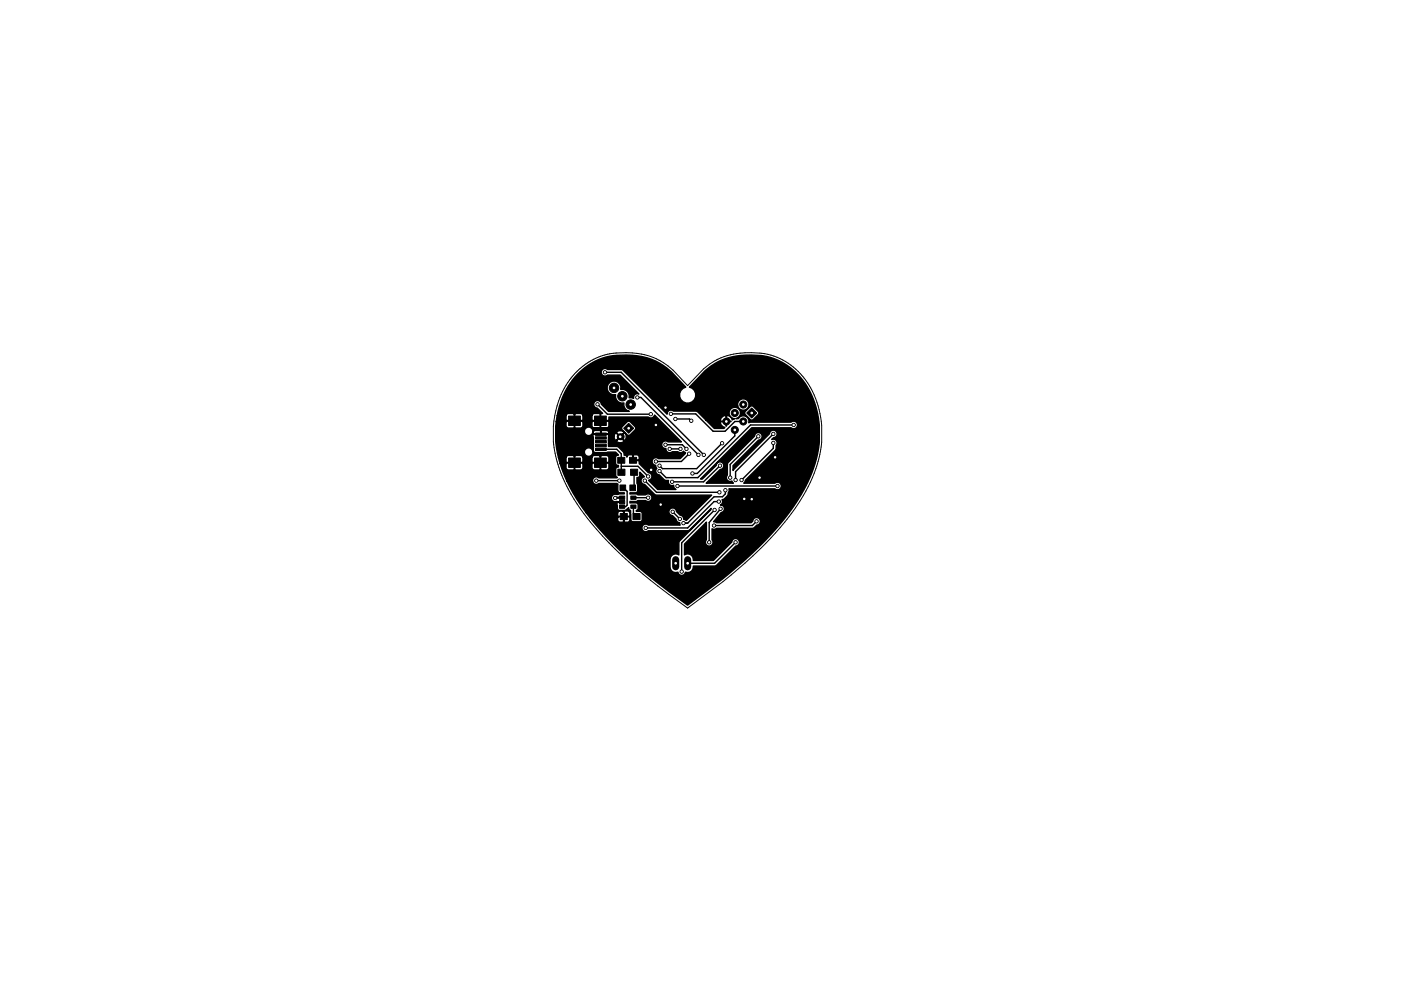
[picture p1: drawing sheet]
<svg xmlns="http://www.w3.org/2000/svg" width="297mm" height="210mm" viewBox="0 0 297 210" stroke-linecap="round" stroke-linejoin="round" font-family="sans-serif">
<path d="M122.4 78.7a13.1 13.1 0 0 1 8.4-3.8 14.5 14.5 0 0 1 11.9 3.6l3.1 3.3 3.4-3.6a13.8 13.8 0 0 1 10.2-3.4l1.7 .1a14.8 14.8 0 0 1 12.4 11.2l.4 1.6a21.2 21.2 0 0 1 .3 6.1 29.2 29.2 0 0 1-6.4 15.2 77.1 77.1 0 0 1-14.5 14.4l-7.5 5.6a115.9 115.9 0 0 1-15.3-12.4 46.7 46.7 0 0 1-11.6-16.3l-.9-2.9-.5-2.5a19.4 19.4 0 0 1 .1-6.7 17 17 0 0 1 4.8-9.5z" fill="none" stroke="#000" stroke-width=".21"/>
<g fill="#000" stroke="#000" stroke-width=".21">
<path d="M120.6 97.2h2.5v2h-2.5zM120.6 88.3h2.5v2h-2.5zM126.1 97.2h2.5v2h-2.5zM126.1 88.3h2.5v2h-2.5zM126.3 95.1h2.3v.5h-2.3zM126.3 94.3h2.3v.5h-2.3zM126.3 93.5h2.3v.5h-2.3zM126.3 92.7h2.3v.5h-2.3zM126.3 91.9h2.3v.5h-2.3zM131 97h1.5v1.3h-1.5zM132.2 90.9l1.1-1.1 1 1.1-1 1zM133.5 97h1.5v1.3h-1.5z"/>
<path d="M158.3 87.6l1.1-1 1 1-1 1.1zM131 99.5h1.5v1.3h-1.5zM131.3 107.1h1.1v.7h-1.1zM131.3 106.2h1.1v.7h-1.1zM131.3 105.2h1.1v.7h-1.1zM131.5 108.9h1.5v1.3h-1.5zM131.4 102.9h1.2v1.2h-1.2zM133.7 99.5h1.5v1.3h-1.5zM133.7 105.2h1.1v.7h-1.1zM133.7 107.1h1.1v.7h-1.1zM134.2 108.9h1.5v1.3h-1.5zM133.5 102.9h1.2v1.2h-1.2z"/>
<circle cx="128.3" cy="79" r=".35"/>
<circle cx="126.7" cy="85.8" r=".35"/>
<circle cx="130.2" cy="82.3" r="1"/>
<circle cx="132" cy="84.1" r="1"/>
<circle cx="133.7" cy="85.8" r="1"/>
<circle cx="135.1" cy="84.3" r=".35"/>
<circle cx="138" cy="87.9" r=".35"/>
<circle cx="138" cy="99.7" r=".35"/>
<circle cx="139.1" cy="90.2" r=".35"/>
<circle cx="139.1" cy="97.9" r=".35"/>
<circle cx="139.8" cy="98.8" r=".35"/>
<circle cx="139.8" cy="99.9" r=".35"/>
<circle cx="141.1" cy="86.5" r=".35"/>
<circle cx="141.1" cy="94.4" r=".35"/>
<circle cx="142" cy="95.2" r=".35"/>
<circle cx="142.2" cy="87.8" r=".35"/>
<circle cx="143.2" cy="88.9" r=".35"/>
<circle cx="144.3" cy="95.2" r=".35"/>
<circle cx="145.5" cy="95.2" r=".35"/>
<circle cx="146.1" cy="96.3" r=".35"/>
<circle cx="146.6" cy="89.3" r=".35"/>
<circle cx="148.1" cy="96.5" r=".35"/>
<circle cx="149.2" cy="96.5" r=".35"/>
<circle cx="152.7" cy="98.8" r=".35"/>
<circle cx="153.1" cy="94" r=".35"/>
<circle cx="154" cy="89.4" r=".75"/>
<circle cx="155.8" cy="87.6" r=".75"/>
<circle cx="155.8" cy="91.2" r=".75"/>
<circle cx="157.6" cy="85.8" r=".75"/>
<circle cx="157.6" cy="89.4" r=".75"/>
<circle cx="160.8" cy="92.6" r=".35"/>
<circle cx="164" cy="94" r=".35"/>
<circle cx="164" cy="92.1" r=".35"/>
<circle cx="164.3" cy="97" r=".35"/>
<circle cx="168.3" cy="90.2" r=".35"/>
<circle cx="126.4" cy="102" r=".35"/>
<circle cx="130.4" cy="105.7" r=".35"/>
<circle cx="131.3" cy="102" r=".35"/>
<circle cx="136.7" cy="102" r=".35"/>
<circle cx="136.9" cy="112" r=".35"/>
<circle cx="137.4" cy="101.1" r=".35"/>
<circle cx="137.4" cy="105.6" r=".35"/>
<circle cx="140.1" cy="107.1" r=".35"/>
<circle cx="142.5" cy="102.2" r=".35"/>
<circle cx="142.6" cy="108.6" r=".35"/>
<circle cx="143.6" cy="103.1" r=".35"/>
<circle cx="144.1" cy="110.1" r=".35"/>
<circle cx="144.9" cy="111" r=".35"/>
<circle cx="146.8" cy="100.5" r=".35"/>
<circle cx="150.4" cy="115.1" r=".35"/>
<circle cx="151.4" cy="111.5" r=".35"/>
<circle cx="151.5" cy="108.2" r=".35"/>
<circle cx="152.4" cy="106.4" r=".35"/>
<circle cx="152.5" cy="104.5" r=".35"/>
<circle cx="152.8" cy="107.9" r=".35"/>
<circle cx="153.8" cy="104" r=".35"/>
<circle cx="154.8" cy="101.3" r=".35"/>
<circle cx="156" cy="115.1" r=".35"/>
<circle cx="156" cy="101.8" r=".35"/>
<circle cx="157.2" cy="101.8" r=".35"/>
<circle cx="157.8" cy="105.8" r=".35"/>
<circle cx="159.4" cy="105.9" r=".35"/>
<circle cx="160.4" cy="110.6" r=".35"/>
<circle cx="161" cy="101.3" r=".35"/>
<circle cx="164.8" cy="103.1" r=".35"/>
<circle cx="144.5" cy="121.3" r=".35"/>
</g>
<path d="M143.3 118.7v1.6M145.8 118.7v1.6" fill="none" stroke="#000" stroke-width="1.5"/>
<circle cx="131.5" cy="92.7" r=".75" fill="#000"/>
<g fill="none" stroke="#000" stroke-width=".3">
<path d="M128.3 79h3.4l17.5 17.5M126.7 85.8l2.1 2.1h9.2M127.4 95.3h3.4l.9 1v3.9M131.7 98.9h3.6l2.1 2.2M135.1 84.3h.8l12.2 12.2M141.1 94.4h3.6l.8 .8M142 95.2h2.3M142.2 87.8h5.3l3.7 3.7h2.5l2.1-2.1h1.8M143.2 88.9h3l.4 .4M146.1 96.3l-1.6 1.6h-5.4M152.7 98.8l-3.5 3.4h-6.7M153.1 94l-5.4 5.4h-7.2l-.7-.6"/>
<path d="M155.8 91.2v1.3l-8 8h-1M160.8 92.6l-6 5.9v2.8M164 92.1l-8 8v1.7M164 94v1.1l-6.8 6.7M168.3 90.2h-9.2l-11.1 11.1h-6.8l-1.4-1.4M126.4 102h4.9M132 103.5l1 .8v2.9l-.3 .3h-.8M134.3 105.6h3.1M134.3 107.5v1.4l.7 .7M134.4 100.2v3l-.3 .3M136.7 102l2.5 2.5h13.3M137.4 105.6h.1"/>
<path d="M142.6 108.6l1.5 1.5M143.6 103.1h21.2M151.5 108.2l-7 7v6.1M152.4 106.4h-1l-5.6 5.6h-8.9M152.8 107.9l-2.4 3v4.2M153.8 104v.8l-.6 .6h-1.8l-5.6 5.6h-.9M156 115.1l-4.5 4.4h-5.7M160.4 110.6l-.9 .9h-8.1"/>
</g>
<path d="M131.9 105.6l-1.5 .1" fill="none" stroke="#000" stroke-width=".5"/>
<path d="M122.7 79.1a12.6 12.6 0 0 1 8.1-3.7 14 14 0 0 1 11.6 3.5l3 3.2-.6 .3a1.73 1.73 0 0 0-.2 2.7 1.73 1.73 0 0 0 2.7-.5 1.73 1.73 0 0 0-1.1-2.5l3.3-3.5 1.2-.9a13.5 13.5 0 0 1 8.7-2.4l2 .1a14.5 14.5 0 0 1 11.8 11.7l.5 3.1v4.1a30.4 30.4 0 0 1-7.2 15.6 80.1 80.1 0 0 1-13.5 13.1l-7.2 5.4-3.7-2.7a87.3 87.3 0 0 1-17.1-15.9h6v.6l.2 .3 .9 .1 .1-.1 .1-1.1v1.1l.1 .1h.7l.5-.4v-.6l-.2-.2-8.4 .2-.7-1h6.7v.6l.1 .1h1.1l.1-1v1h1.1l.2-.1-.1-.8-.4-.2h-.7l-.1 .1-.9-.1-.4 .4h-6.7l-2.2-3.2-1.9-3.5h5.4a.8 .8 0 0 0 1.4 .5h3.8l.2 .1v1.4l.1 .3 1.3 .2v.2l-1.7 .1a.81 .81 0 0 0-1.1 .8 .81 .81 0 0 0 1.2 .7l.1 .1h1.1l-.1 .1h-1l-.1 .1 .2 1.5 .3 .1h1.3l.7-.6 .1 .5 .3 .1 .2 2.3 .3 .1h1.5l.4-.3 .1-1.5-.3-.4h-1v-.2l.4-.3v-1l-.5-.3h-1.2v-.3l3.3-.2a.81 .81 0 0 0 1.1 0 .81 .81 0 0 0 0-1.2 .81 .81 0 0 0-1.1 0l-3.3-.2v-.2h1.1l.5-.3-.2-3h.4l.2-.3 .1-.8 .9 1a.8 .8 0 0 0-.7 .8 .8 .8 0 0 0 .8 .8l2.1 2.1 .4 .2h11.7l-5.4 5.3-.6-.2v-.3a.78 .78 0 0 0-.7-.6l-.8-.9a.81 .81 0 0 0-.9-.6 .81 .81 0 0 0-.7 .8 .81 .81 0 0 0 .8 .8l.7 .9a.78 .78 0 0 0 .8 .6l.1 .5-6.8-.1a.81 .81 0 0 0-1.1 .2 .81 .81 0 0 0 0 1.1 .81 .81 0 0 0 1.1 0h8.6l4.8-4.7-.1 .2-6.6 6.7-.2 .4v2.5a1.18 1.18 0 0 0-1.2-.1 1.18 1.18 0 0 0-.6 1.1v2.1a1.2 1.2 0 0 0 1.6 .6 .81 .81 0 0 0 .8 .7 .81 .81 0 0 0 .8-.7 1.21 1.21 0 0 0 1.7-1.3h4.7l4.3-4.2a.81 .81 0 0 0 .8-.9 .81 .81 0 0 0-.8-.8 .81 .81 0 0 0-.8 .8l-3.9 3.9h-4.3a1.2 1.2 0 0 0-.6-1.2 1.2 1.2 0 0 0-1.3 0v-2.3l4.7-4.6-.1 3.8a.81 .81 0 0 0 .1 1.1 .81 .81 0 0 0 1.1-.1 .81 .81 0 0 0 .1-1.1v-2.3l.5 .1 .4-.2h7.6l1.1-.7a.81 .81 0 0 0 .6-.9 .81 .81 0 0 0-.8-.7 .81 .81 0 0 0-.8 .8l-.3 .3h-7.4l-.6-.2 1.6-2a.8 .8 0 0 0 .7-.8 .8 .8 0 0 0-.9-.8 .78 .78 0 0 0 .4-1.1h.3a1.86 1.86 0 0 0 1-1.2l.2-.6-.1-.5h9.8a.81 .81 0 0 0 1.1 0 .81 .81 0 0 0 0-1.1 .81 .81 0 0 0-1.1-.1h-6.6l.3-.6 6.4-6.4 .2-1a.8 .8 0 0 0 0-1 .8 .8 0 0 0-1-.3l.5-.3a.81 .81 0 0 0 .7-.9 .81 .81 0 0 0-.8-.7 .81 .81 0 0 0-.8 .7l-7.8 7.8v-1l5.4-5.4a.81 .81 0 0 0 .8-.8 .81 .81 0 0 0-.8-.8 .81 .81 0 0 0-.8 .7l-5.6 5.6-.2 .4v2.3a.8 .8 0 0 0 0 1 .8 .8 0 0 0 1 .3l.3 .4h-5.8l3-2.9a.81 .81 0 0 0 .8-.8 .81 .81 0 0 0-.8-.8 .81 .81 0 0 0-.8 .7l-3 2.9h-.4l10.9-10.8h8.3a.81 .81 0 0 0 1.2-.1 .81 .81 0 0 0 0-1.1 .81 .81 0 0 0-1.2 0l-8.9 .1a1.22 1.22 0 0 0-.8-1.4 1.22 1.22 0 0 0-1.5 .5h-.5l.8-.5 .2-.7h.9l.1 .3 1.1 1.1 .5 .1 1.2-1.2 .1-.3-.1-.3-1.1-1.1-.3-.1-.3 .1-1.1 1.1-.1 .3h-.9v-.2a1.22 1.22 0 0 0-1.3-1 1.22 1.22 0 0 0-1.1 1.3 1.22 1.22 0 0 0 1.2 1.1l-.5 .3-.6-.8-.4-.2-.3 .1v1.2h1l-1 .1-.1 .9v-.9h-1.1l-.1 .2 .2 .5 .8 .5-.2 .2h-2.1l-1.7-1.7h3l.1 .2h1.1v-1.2a1.03 1.03 0 0 0-1.2 1h-3l-2-1.9-5-.2a.8 .8 0 0 0-.9 0 .8 .8 0 0 0-.4 .8l-1.8-1.8h16.8a1.22 1.22 0 0 0 1.9 .7 1.22 1.22 0 0 0 0-2 1.22 1.22 0 0 0-1.9 .8v.5h-16.8l-7.5-7.5-.4-.2h-2.9a.81 .81 0 0 0-1.1 0 .81 .81 0 0 0 0 1.1 .81 .81 0 0 0 1.1 .1h2.7l4 4a.79 .79 0 0 0-.9 .1 .79 .79 0 0 0-.3 .8l-.9-.1a1.47 1.47 0 0 0-1.8-1.8 1.47 1.47 0 0 0-1.3-1.8 1.47 1.47 0 0 0-1.6 1.6 1.47 1.47 0 0 0 1.8 1.3 1.46 1.46 0 0 0 1.8 1.8 1.45 1.45 0 0 0 1.1 1.8h-4.4l-1.5-1.6a.81 .81 0 0 0-.8-.7 .81 .81 0 0 0-.8 .8 .81 .81 0 0 0 .7 .8l1.2 1.1-.4 .2v1.3h1.6l.1-.1v-.6h8.4a.8 .8 0 0 0 1.3-.4l5.7 5.7h-2.9a.81 .81 0 0 0-1.3 .3 .81 .81 0 0 0 .9 1.1 .8 .8 0 0 0 .4 .8 .8 .8 0 0 0 .9-.2l1.3 .1a.8 .8 0 0 0 1.1-.2l.4 .3v.2l-1.1 1.1h-4.6a.8 .8 0 0 0-1.3 .3 .8 .8 0 0 0 .7 1.1l.3 .7-.2 .1a.8 .8 0 0 0 .7 1.2l1.2 1.2h.7a.79 .79 0 0 0 .2 .9 .79 .79 0 0 0 .9 .2l.2 .6 .3 .3h-3.9l-1.9-2a.8 .8 0 0 0 .7-.8 .8 .8 0 0 0-.7-.8l-2-1.9v-.6l-.1-.1h-1.3l.1-1.1 .1 1h1.1l.1-.1v-.6l-.2-.3-1.9-.1-.4 .2-.1 .3-.1-.3-.5-.1-.2-.7-1.1-1.1-2-.1v-1.2h1.7l.1 .2a1 1 0 0 0 1.5-.2l-.8-.8-.8 .8h-1.7v-.8l.1-.3h1.1v.5l.2 .5h.2l1-.7 .7 .7h.3a1.09 1.09 0 0 0-.3-1.5l-.7 .8-1-.8h-.2l-.2 .5h-1.1l-.1-.2h-3.2l-.1 .1 .1 3.3 .1 .3 .4 .1 4.2-.1 .6 .6-.5 .2-.1 .3v1.4l.3 .3h.3v.4l-.4 .1-.2 .3 .1 1.5 .3 .3h-4a.82 .82 0 0 0-.9 0 .82 .82 0 0 0-.4 .8h-5.4l-1.4-3.7h1.2v.9l.4 .4h1.2l.2-.1v-1.4l.1 1.4 .1 .1 1.4-.1 .2-.3v-.9h1.9v.9l.2 .3 1.4 .1 .2-.1 .1-1.4v1.4l.1 .1h1.2l.4-.4v-.9l-.1-.2h-3.4l-.1 .2-5.4-.2-.1 .2h-1.2l-.4-1.3h1.6v.9l.1 .1h1.7v-1.3l.1 1.3h1.6l.1-.1v-.9h1.9v.9l.1 .1h1.7l.1-1.3v1.3h1.6l.1-.1v-.9l-.2-.4-3-.1-.4 .5h-1.9l-.4-.5h-1.2l-.1 .2-.3-.2h-1.2l-.4 .5h-1.6l-.2-1h5.7l.1 .3a.92 .92 0 0 0 1.6 0 .92 .92 0 0 0-.6-1.4 .92 .92 0 0 0-1.1 1.1h-5.7l-.4-2.4v-2h6.1a.93 .93 0 0 0 .9 .7 .93 .93 0 0 0 .9-.6l.1 .3h1.6l.1-.6v.6h1.5l.1-.3h1.6l.8 .8 .8-.8a.91 .91 0 0 0-1.6 0h-1.6l-.4-.5h-1.1l-.1 .2-.3-.2h-1.1l-.4 .5v-.5l-.3-.4h6.4l.1 .3 1.1 1 .3 .2 .3-.2 1.1-1 .1-.5-1.2-1.2-.3-.2-.3 .2-1.1 1-.1 .4h-6.4a.9 .9 0 0 0-1.1-.2 .9 .9 0 0 0-.4 1h-6.1l.1-2.2h2.1v.9l.4 .4h1.2l.2-.1v-1.4l.1 1.4 .1 .1 1.4-.1 .2-.3v-.9h1.9v.9l.2 .3 1.4 .1 .2-.1v-1.4l.1 1.4 .1 .1h1.2l.4-.4v-.9l-.1-.2h-3.4l-.1 .2-5.4-.2-.1 .2h-2.1l.2-1.3h1.9v.9l.1 .1h1.7v-1.3l.1 1.3h1.6l.1-.1v-.9h1.9v.9l.1 .1h1.7v-1.3l-.2-.2h-1.2l-.4 .5h-1.9l-.4-.5h-1.2l-.1 .2-.3-.2h-1.2l-.4 .5h-1.9l.2-.9a16.3 16.3 0 0 1 4.4-8.2z" fill="#000" stroke="#000" stroke-width=".3"/>
<g fill="#fff" stroke="#fff" stroke-width=".21">
<circle cx="141.1" cy="86.5" r=".15"/>
<circle cx="164.3" cy="97" r=".15"/>
<circle cx="138" cy="99.7" r=".15"/>
<circle cx="140.1" cy="107.1" r=".15"/>
<circle cx="139.1" cy="90.2" r=".15"/>
<circle cx="161" cy="101.3" r=".15"/>
<circle cx="159.4" cy="105.9" r=".15"/>
<circle cx="157.8" cy="105.8" r=".15"/>
<circle cx="137.4" cy="105.6" r=".15"/>
<circle cx="137.4" cy="101.1" r=".15"/>
<circle cx="146.8" cy="100.5" r=".15"/>
<circle cx="130.4" cy="105.7" r=".15"/>
<circle cx="156" cy="115.1" r=".15"/>
<circle cx="164" cy="92.1" r=".15"/>
<circle cx="156" cy="101.8" r=".15"/>
<circle cx="144.9" cy="111" r=".15"/>
<circle cx="153.8" cy="104" r=".15"/>
<circle cx="142.2" cy="87.8" r=".15"/>
<circle cx="138" cy="87.9" r=".15"/>
<circle cx="126.7" cy="85.8" r=".15"/>
<circle cx="160.8" cy="92.6" r=".15"/>
<circle cx="154.8" cy="101.3" r=".15"/>
<circle cx="152.5" cy="104.5" r=".15"/>
<circle cx="136.7" cy="102" r=".15"/>
<circle cx="131.3" cy="102" r=".15"/>
<circle cx="126.4" cy="102" r=".15"/>
<circle cx="157.2" cy="101.8" r=".15"/>
<circle cx="164" cy="94" r=".15"/>
<circle cx="151.5" cy="108.2" r=".15"/>
<circle cx="144.5" cy="121.3" r=".15"/>
<circle cx="152.8" cy="107.9" r=".15"/>
<circle cx="150.4" cy="115.1" r=".15"/>
<circle cx="136.9" cy="112" r=".15"/>
<circle cx="152.4" cy="106.4" r=".15"/>
<circle cx="142.6" cy="108.6" r=".15"/>
<circle cx="144.1" cy="110.1" r=".15"/>
<circle cx="149.2" cy="96.5" r=".15"/>
<circle cx="128.3" cy="79" r=".15"/>
<circle cx="148.1" cy="96.5" r=".15"/>
<circle cx="135.1" cy="84.3" r=".15"/>
<circle cx="142" cy="95.2" r=".15"/>
<circle cx="144.3" cy="95.2" r=".15"/>
<circle cx="145.5" cy="95.2" r=".15"/>
<circle cx="141.1" cy="94.4" r=".15"/>
<circle cx="143.2" cy="88.9" r=".15"/>
<circle cx="146.6" cy="89.3" r=".15"/>
<circle cx="139.1" cy="97.9" r=".15"/>
<circle cx="146.1" cy="96.3" r=".15"/>
<circle cx="153.1" cy="94" r=".15"/>
<circle cx="139.8" cy="98.8" r=".15"/>
<circle cx="139.8" cy="99.9" r=".15"/>
<circle cx="168.3" cy="90.2" r=".15"/>
<circle cx="142.5" cy="102.2" r=".15"/>
<circle cx="152.7" cy="98.8" r=".15"/>
<circle cx="143.6" cy="103.1" r=".15"/>
<circle cx="164.8" cy="103.1" r=".15"/>
<circle cx="151.4" cy="111.5" r=".15"/>
<circle cx="160.4" cy="110.6" r=".15"/>
<circle cx="145.8" cy="119.5" r=".17"/>
<circle cx="143.3" cy="119.5" r=".17"/>
<circle cx="124.8" cy="95.9" r=".18"/>
<circle cx="124.8" cy="91.5" r=".18"/>
<circle cx="159.4" cy="87.6" r=".17"/>
<circle cx="157.6" cy="85.8" r=".17"/>
<circle cx="157.6" cy="89.4" r=".17"/>
<circle cx="155.8" cy="87.6" r=".17"/>
<circle cx="155.8" cy="91.2" r=".17"/>
<circle cx="154" cy="89.4" r=".17"/>
<circle cx="133.3" cy="90.9" r=".17"/>
<circle cx="131.5" cy="92.7" r=".17"/>
<circle cx="130.2" cy="82.3" r=".17"/>
<circle cx="132" cy="84.1" r=".17"/>
<circle cx="133.7" cy="85.8" r=".17"/>
<circle cx="145.8" cy="83.8" r=".17"/>
</g>
</svg>
